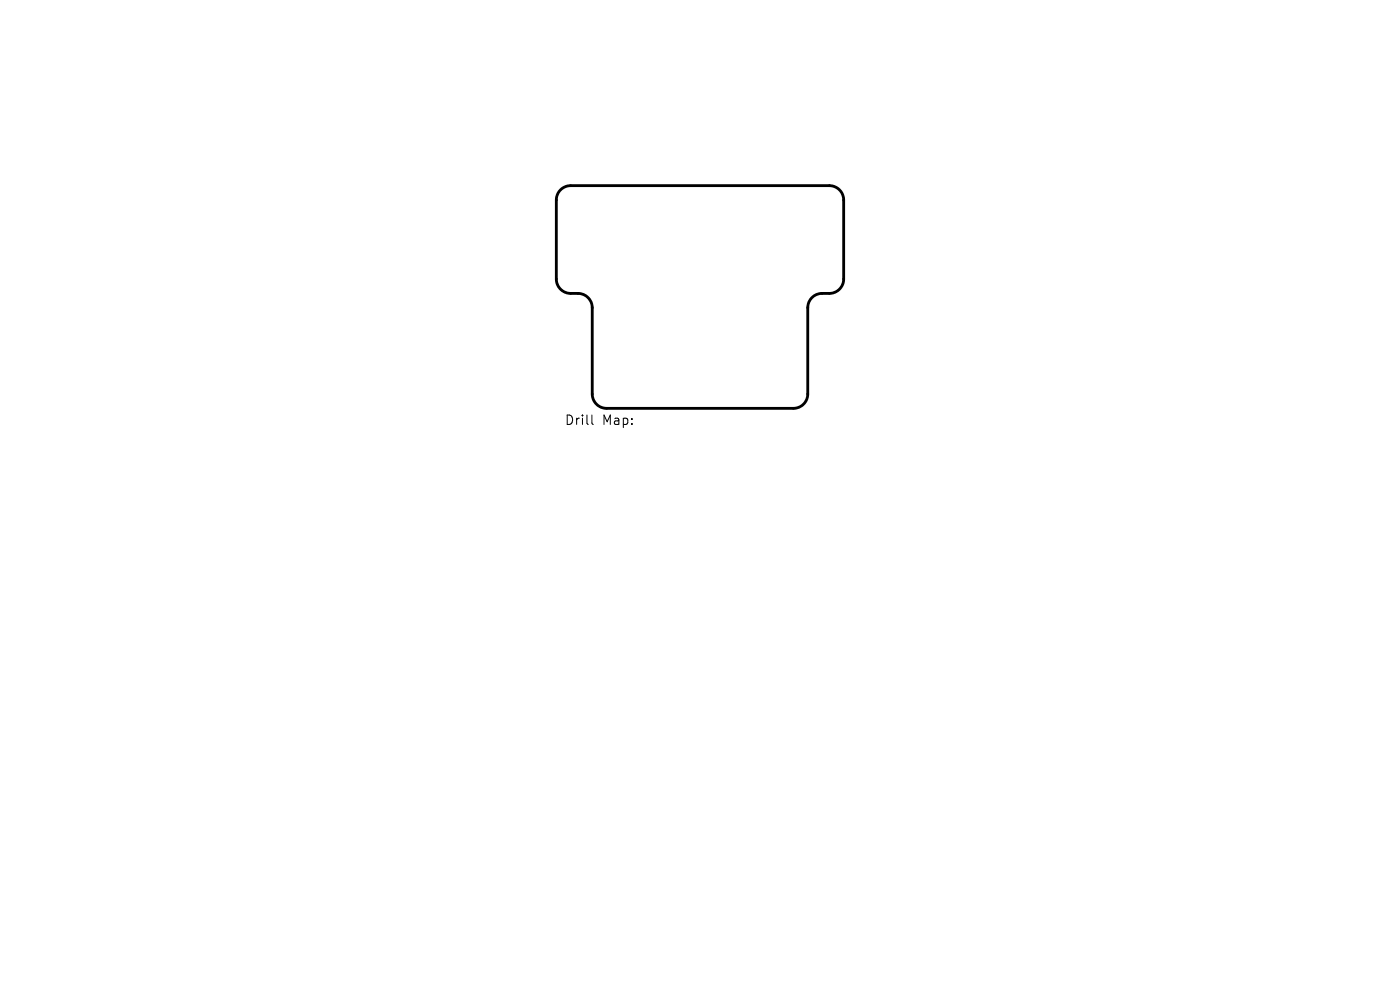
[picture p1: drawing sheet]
<svg xmlns="http://www.w3.org/2000/svg" width="297mm" height="210mm" viewBox="0 0 297 210" stroke-linecap="round" stroke-linejoin="round" font-family="sans-serif">
<defs><g id="words">
<g font-size="2.8">
<text x="119.7" y="90.4">Drill</text>
<text x="127.7" y="90.4">Map:</text>
</g>
</g></defs>
<path d="M118.9 40.3a3 3 0 0 1 2.2-.9h54.8a3 3 0 0 1 3.1 3v16.8a3 3 0 0 1-3.1 3h-1.5a3 3 0 0 0-3 3.1v18.3a3 3 0 0 1-3.1 3h-39.6a3 3 0 0 1-3.1-3v-18.3a3 3 0 0 0-3-3.1h-1.5a3 3 0 0 1-3.1-3v-16.8a3 3 0 0 1 .9-2.1z" fill="none" stroke="#000" stroke-width=".6"/>
<path d="M125.6 88v1.8l.3 .2" fill="none" stroke="#000" stroke-width=".21"/>
<use href="#words"/>
</svg>
